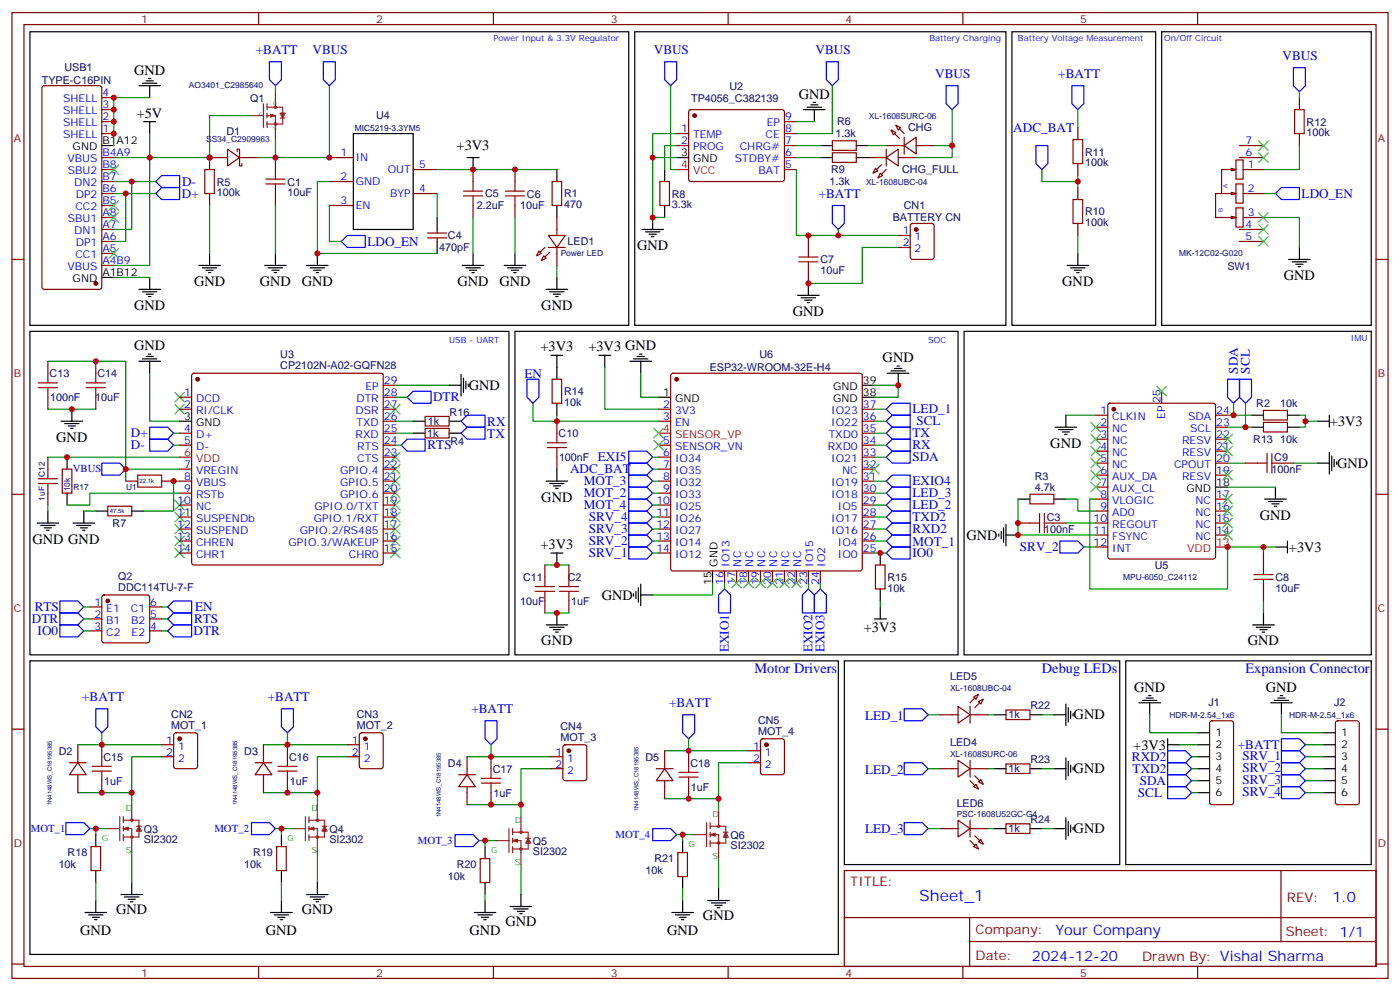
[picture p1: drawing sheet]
<svg xmlns="http://www.w3.org/2000/svg" width="412mm" height="292mm" viewBox="0 0 412 292" stroke-linecap="round" stroke-linejoin="round" font-family="sans-serif">
<defs><g id="words">
<text font-size="4.6" fill="#00f" x="270.8" y="265.3">Sheet_1</text>
<g font-size="4.2">
<text x="39.5" y="22">GND</text>
<text x="235.3" y="29">GND</text>
<text x="40.3" y="34.7">+5V</text>
<text x="134.5" y="44.3">+3V3</text>
<text x="187.7" y="73.6">GND</text>
<text x="378.2" y="82.4">GND</text>
<text x="57.1" y="84.2">GND</text>
<text x="76.6" y="84.2">GND</text>
<text x="88.9" y="84.2">GND</text>
<text x="134.8" y="84.2">GND</text>
<text x="147.1" y="84.2">GND</text>
<text x="312.9" y="84.2">GND</text>
<text x="39.5" y="91.2">GND</text>
<text x="159.5" y="91.2">GND</text>
<text x="233.5" y="93">GND</text>
<text x="39.5" y="103.1">GND</text>
<text x="159.2" y="103.5">+3V3</text>
<text x="173.3" y="103.5">+3V3 GND</text>
<text x="260" y="106.6">GND</text>
<text x="138.1" y="114.9">GND</text>
<text x="391.8" y="125.4">+3V3</text>
<text x="16.6" y="130">GND</text>
<text x="309.4" y="131.8">GND</text>
<text x="393.9" y="137.8">GND</text>
<text x="159.5" y="147.7">GND</text>
<text x="371.1" y="153">GND</text>
<text x="9.5" y="160">GND GND</text>
<text x="159.2" y="161.7">+3V3</text>
<text x="284.7" y="158.9">GND</text>
<text x="379.7" y="162.4">+3V3</text>
<text x="177.3" y="176.5">GND</text>
<text x="159.5" y="190">GND</text>
<text x="254.5" y="186.1">+3V3</text>
<text x="367.6" y="190">GND</text>
<text x="334.1" y="203.6">GND</text>
<text x="372.9" y="203.6">GND</text>
<text x="316.3" y="211.8">GND</text>
<text x="333.8" y="220.7">+3V3</text>
<text x="316.3" y="227.7">GND</text>
<text x="316.3" y="245.3">GND</text>
<text x="34.2" y="269">GND</text>
<text x="88.9" y="269">GND</text>
<text x="23.6" y="275.4">GND</text>
<text x="78.3" y="275.4">GND</text>
<text x="138.3" y="275.4">GND</text>
<text x="148.9" y="272.5">GND</text>
<text x="196.5" y="275.4">GND</text>
<text x="207.1" y="270.8">GND</text>
</g>
<g font-size="4.2" fill="#00f">
<text x="222.2" y="198.1">Motor Drivers</text>
<text x="306.9" y="198.1">Debug LEDs</text>
<text x="366.9" y="198.1">Expansion Connector</text>
<text x="392.5" y="265.6">1.0</text>
<text x="310.9" y="275.1">Your Company</text>
<text x="304" y="282.9">2024-12-20</text>
</g>
<g font-size="3.9" fill="#00f">
<text x="75.4" y="15.9">+BATT</text>
<text x="92.1" y="15.9">VBUS</text>
<text x="192.6" y="15.9">VBUS</text>
<text x="240.2" y="15.9">VBUS</text>
<text x="377.8" y="17.6">VBUS</text>
<text x="275.5" y="22.9">VBUS</text>
<text x="311.7" y="23">+BATT</text>
<text x="298.5" y="38.8">ADC_BAT</text>
<text x="53.6" y="58.3">D+</text>
<text x="53.6" y="54.7">D-</text>
<text x="241.2" y="58.3">+BATT</text>
<text x="383.4" y="58.2">LDO_EN</text>
<text x="108.3" y="72.3">LDO_EN</text>
<text x="154.5" y="111.2">EN</text>
<text x="364.6" y="110" transform="rotate(-90 364.6 110)">SDA</text>
<text x="368.2" y="110" transform="rotate(-90 368.2 110)">SCL</text>
<text x="127.6" y="118.2">DTR</text>
<text x="143.5" y="125.3">RX</text>
<text x="268.8" y="121.7">LED_1</text>
<text x="269.9" y="125.2">SCL</text>
<text x="38.6" y="128.7">D+</text>
<text x="143.6" y="128.8">TX</text>
<text x="268.8" y="128.8">TX</text>
<text x="38.6" y="132.3">D-</text>
<text x="125.9" y="132.3">RTS</text>
<text x="176.1" y="135.8">EXI5</text>
<text x="268.8" y="132.3">RX</text>
<text x="268.8" y="135.8">SDA</text>
<text x="167.9" y="139.4">ADC_BAT</text>
<text x="172" y="142.9">MOT_3</text>
<text x="268.8" y="142.9">EXIO4</text>
<text x="172" y="146.4">MOT_2</text>
<text x="172" y="149.9">MOT_4</text>
<text x="268.8" y="149.9">LED_2</text>
<text x="268.8" y="146.4">LED_3</text>
<text x="173.4" y="153.5">SRV_4</text>
<text x="268.8" y="153.5">TXD2</text>
<text x="173.4" y="157">SRV_3</text>
<text x="173.4" y="160.5">SRV_2</text>
<text x="268.8" y="160.6">MOT_1</text>
<text x="268.8" y="157">RXD2</text>
<text x="173.4" y="164">SRV_1</text>
<text x="268.8" y="164.1">IO0</text>
<text x="300.4" y="162.3">SRV_2</text>
<text x="10.3" y="180">RTS</text>
<text x="57.4" y="180">EN</text>
<text x="9.4" y="183.5">DTR</text>
<text x="57.1" y="183.4">RTS</text>
<text x="11.1" y="187">IO0</text>
<text x="57" y="187">DTR</text>
<text x="214.7" y="192" transform="rotate(-90 214.7 192)">EXIO1</text>
<text x="239.4" y="192" transform="rotate(-90 239.4 192)">EXIO2</text>
<text x="242.9" y="192" transform="rotate(-90 242.9 192)">EXIO3</text>
<text x="24.2" y="206.4">+BATT</text>
<text x="78.9" y="206.4">+BATT</text>
<text x="138.9" y="209.9">+BATT</text>
<text x="197.1" y="208.2">+BATT</text>
<text x="254.8" y="211.9">LED_1</text>
<text x="364.6" y="220.5">+BATT</text>
<text x="254.8" y="227.7">LED_2</text>
<text x="333.4" y="224.1">RXD2</text>
<text x="333.6" y="227.7">TXD2</text>
<text x="366" y="223.8">SRV_1</text>
<text x="366" y="227.4">SRV_2</text>
<text x="335.7" y="231.1">SDA</text>
<text x="366" y="230.9">SRV_3</text>
<text x="335.2" y="234.6">SCL</text>
<text x="366" y="234.4">SRV_4</text>
<text x="254.8" y="245.4">LED_3</text>
</g>
<g font-size="3.9" fill="#800">
<text x="250.5" y="260.9">TITLE:</text>
<text x="379.1" y="265.6">REV:</text>
<text x="287.4" y="275.1">Company:</text>
<text x="378.7" y="275.7">Sheet: 1/1</text>
<text x="287.4" y="282.8">Date:</text>
<text x="336.4" y="282.8">Drawn By: Vishal Sharma</text>
</g>
<g font-size="3.2" fill="#800">
<text x="41.6" y="6.7">1</text>
<text x="110.8" y="6.7">2</text>
<text x="179.9" y="6.7">3</text>
<text x="249.1" y="6.7">4</text>
<text x="318.2" y="6.7">5</text>
<text x="4.1" y="41.8">A</text>
<text x="405.9" y="41.8">A</text>
<text x="4.1" y="110.9">B</text>
<text x="405.9" y="110.9">B</text>
<text x="4.1" y="180.1">C</text>
<text x="405.9" y="180.1">C</text>
<text x="4.1" y="249.2">D</text>
<text x="405.9" y="249.2">D</text>
<text x="41.6" y="287.5">1</text>
<text x="110.8" y="287.5">2</text>
<text x="179.9" y="287.5">3</text>
<text x="249.1" y="287.5">4</text>
<text x="318.2" y="287.5">5</text>
</g>
<g font-size="3.2" fill="#000080">
<text x="19" y="21">USB1</text>
<text x="12.3" y="24.6">TYPE-C16PIN</text>
<text x="73.6" y="29.9">Q1</text>
<text x="203.6" y="29.9">TP4056_C382139</text>
<text x="214.9" y="26.4">U2</text>
<text x="110.8" y="35.1">U4</text>
<text x="66.7" y="39.6">D1</text>
<text x="246.1" y="40.5">1.3k</text>
<text x="246.6" y="36.9">R6</text>
<text x="267.5" y="38.7">CHG</text>
<text x="384.9" y="40.1">100k</text>
<text x="384.9" y="37">R12</text>
<text x="319.6" y="45.8">R11</text>
<text x="244.8" y="51">R9</text>
<text x="265.8" y="51.1">CHG_FULL</text>
<text x="319.6" y="49">100k</text>
<text x="63.9" y="57.8">100k</text>
<text x="63.9" y="54.6">R5</text>
<text x="84.7" y="57.8">10uF</text>
<text x="84.7" y="54.6">C1</text>
<text x="142.9" y="58.1">C5</text>
<text x="155.2" y="58.1">C6</text>
<text x="166.2" y="58.1">R1</text>
<text x="197.9" y="58.1">R8</text>
<text x="244.4" y="54.6">1.3k</text>
<text x="140.4" y="61.6">2.2uF</text>
<text x="153.2" y="61.6">10uF</text>
<text x="166.2" y="61.3">470</text>
<text x="197.9" y="61.3">3.3k</text>
<text x="263" y="65.2">BATTERY CN</text>
<text x="266.2" y="61.6">CN1</text>
<text x="319.6" y="63.4">R10</text>
<text x="131.9" y="70.5">C4</text>
<text x="319.6" y="66.6">100k</text>
<text x="129.4" y="74">470pF</text>
<text x="167.2" y="72.2">LED1</text>
<text x="241.7" y="77.5">C7</text>
<text x="241.7" y="80.7">10uF</text>
<text x="361.6" y="79.5">SW1</text>
<text x="82.6" y="105.5">U3</text>
<text x="223.7" y="105.5">U6</text>
<text x="14.6" y="111">C13</text>
<text x="28.7" y="111">C14</text>
<text x="82.6" y="108.7">CP2102N-A02-GQFN28</text>
<text x="209.1" y="109.3">ESP32-WROOM-32E-H4</text>
<text x="14.7" y="118.1">100nF</text>
<text x="28" y="118.1">10uF</text>
<text x="166.2" y="119.5">10k</text>
<text x="166.2" y="116.3">R14</text>
<text x="370.1" y="119.8">R2</text>
<text x="377.1" y="119.8">10k</text>
<text x="126" y="125">1k</text>
<text x="132.4" y="122.3">R16</text>
<text x="125.8" y="128.7">1k</text>
<text x="132.7" y="131.1">R4</text>
<text x="164.5" y="128.7">C10</text>
<text x="369.2" y="130.4">R13</text>
<text x="377.1" y="130.4">10k</text>
<text x="164.7" y="135.8">100nF</text>
<text x="375.4" y="135.7">C9</text>
<text x="304.8" y="141.2">R3</text>
<text x="374.6" y="139.3">100nF</text>
<text x="304.8" y="144.5">4.7k</text>
<text x="33.2" y="155.1">R7</text>
<text x="308.3" y="153.4">C3</text>
<text x="307.5" y="156.9">100nF</text>
<text x="340.1" y="167.6">U5</text>
<text x="34.8" y="173.9">DDC114TU-7-F</text>
<text x="34.8" y="170.7">Q2</text>
<text x="154.1" y="171">C11</text>
<text x="167.2" y="171">C2</text>
<text x="261.4" y="171">R15</text>
<text x="375.7" y="171">C8</text>
<text x="153.2" y="178.1">10uF</text>
<text x="168.3" y="178.1">1uF</text>
<text x="261.4" y="174.2">10k</text>
<text x="375.7" y="174.2">10uF</text>
<text x="279.9" y="200.2">LED5</text>
<text x="303.5" y="208.8">R22</text>
<text x="356" y="207.9">J1</text>
<text x="393" y="207.9">J2</text>
<text x="50.4" y="214.5">MOT_1</text>
<text x="50.4" y="211.3">CN2</text>
<text x="105.1" y="214.5">MOT_2</text>
<text x="105.1" y="211.3">CN3</text>
<text x="165.1" y="214.8">CN4</text>
<text x="223.3" y="213">CN5</text>
<text x="297.1" y="211.5">1k</text>
<text x="165.1" y="218">MOT_3</text>
<text x="223.3" y="216.2">MOT_4</text>
<text x="279.9" y="219.6">LED4</text>
<text x="17.3" y="222.1">D2</text>
<text x="30.5" y="223.9">C15</text>
<text x="72" y="222.1">D3</text>
<text x="85.2" y="223.9">C16</text>
<text x="131.9" y="225.7">D4</text>
<text x="145.1" y="227.4">C17</text>
<text x="190.1" y="223.9">D5</text>
<text x="203.4" y="225.7">C18</text>
<text x="297.1" y="227.3">1k</text>
<text x="303.5" y="224.6">R23</text>
<text x="30.7" y="231">1uF</text>
<text x="85.4" y="231">1uF</text>
<text x="203.5" y="232.7">1uF</text>
<text x="145.3" y="234.5">1uF</text>
<text x="281.8" y="237.5">LED6</text>
<text x="42.3" y="245.1">Q3</text>
<text x="97" y="245.1">Q4</text>
<text x="297.1" y="245">1k</text>
<text x="303.5" y="242.3">R24</text>
<text x="42.3" y="248.2">SI2302</text>
<text x="97" y="248.2">SI2302</text>
<text x="157" y="251.7">SI2302</text>
<text x="157" y="248.7">Q5</text>
<text x="215.2" y="249.9">SI2302</text>
<text x="215.2" y="246.9">Q6</text>
<text x="17.3" y="255.7">10k</text>
<text x="19.9" y="252.1">R18</text>
<text x="72" y="255.7">10k</text>
<text x="74.6" y="252.1">R19</text>
<text x="134.6" y="255.7">R20</text>
<text x="190.1" y="257.4">10k</text>
<text x="192.8" y="253.9">R21</text>
<text x="131.9" y="259.2">10k</text>
</g>
<g font-size="3.2" fill="#00f">
<text x="30.2" y="28.4">4</text>
<text x="18.6" y="33.7">SHELL</text>
<text x="18.6" y="30.2">SHELL</text>
<text x="30.2" y="35.5">2</text>
<text x="30.2" y="31.9">3</text>
<text x="231.2" y="35.5">9</text>
<text x="18.6" y="40.7">SHELL</text>
<text x="18.6" y="37.2">SHELL</text>
<text x="30.2" y="39">1</text>
<text x="200.7" y="39">1</text>
<text x="204.2" y="40.7">TEMP</text>
<text x="225.5" y="40.7">CE</text>
<text x="225.8" y="37.2">EP</text>
<text x="231.2" y="39">8</text>
<text x="19.8" y="47.8">VBUS</text>
<text x="30.2" y="46">B4A9</text>
<text x="100.3" y="46">1</text>
<text x="104.8" y="47.4">IN</text>
<text x="200.7" y="42.5">2</text>
<text x="204.2" y="44.3">PROG</text>
<text x="216.5" y="47.8">STDBY#</text>
<text x="217.9" y="44.3">CHRG#</text>
<text x="231.2" y="46">6</text>
<text x="231.2" y="42.5">7</text>
<text x="366.9" y="42.5">7</text>
<text x="366.9" y="46">6</text>
<text x="20" y="51.3">SBU2</text>
<text x="30.2" y="53.1">B7</text>
<text x="30.2" y="49.6">B8</text>
<text x="100.3" y="53.1">2</text>
<text x="114.2" y="51">OUT</text>
<text x="123.5" y="49.6">5</text>
<text x="223.5" y="51.3">BAT</text>
<text x="231.2" y="49.6">5</text>
<text x="367.6" y="49.6">1</text>
<text x="21.8" y="54.9">DN2</text>
<text x="22.3" y="58.4">DP2</text>
<text x="30.2" y="56.6">B6</text>
<text x="104.8" y="54.5">GND</text>
<text x="115" y="58">BYP</text>
<text x="123.5" y="56.6">4</text>
<text x="367.6" y="56.6">2</text>
<text x="20" y="65.4">SBU1</text>
<text x="22.2" y="61.9">CC2</text>
<text x="30.2" y="63.7">A8</text>
<text x="30.2" y="60.1">B5</text>
<text x="100.3" y="60.1">3</text>
<text x="104.8" y="61.6">EN</text>
<text x="367.6" y="63.7">3</text>
<text x="21.8" y="69">DN1</text>
<text x="30.2" y="70.7">A6</text>
<text x="30.2" y="67.2">A7</text>
<text x="265.9" y="69">1</text>
<text x="269.4" y="70.7">1</text>
<text x="366.9" y="70.7">5</text>
<text x="366.9" y="67.2">4</text>
<text x="22.2" y="76">CC1</text>
<text x="22.3" y="72.5">DP1</text>
<text x="30.2" y="77.8">A4B9</text>
<text x="30.2" y="74.3">A5</text>
<text x="265.9" y="72.5">2</text>
<text x="269.4" y="74.3">2</text>
<text x="19.8" y="79.6">VBUS</text>
<text x="113.1" y="113.1">29</text>
<text x="54.3" y="116.6">1</text>
<text x="57.7" y="118.4">DCD</text>
<text x="105" y="118.4">DTR</text>
<text x="107.7" y="114.8">EP</text>
<text x="113.1" y="116.6">28</text>
<text x="341.8" y="118.7" transform="rotate(-90 341.8 118.7)">25</text>
<text x="54.3" y="120.1">2</text>
<text x="57.7" y="121.9">RI/CLK</text>
<text x="104.8" y="121.9">DSR</text>
<text x="105" y="125.4">TXD</text>
<text x="113.1" y="123.6">26</text>
<text x="113.1" y="120.1">27</text>
<text x="195.4" y="123.6">3</text>
<text x="195.4" y="120.1">2</text>
<text x="198.9" y="125.4">EN</text>
<text x="198.9" y="121.9">3V3</text>
<text x="244.8" y="121.9">IO23</text>
<text x="244.8" y="125.4">IO22</text>
<text x="254.2" y="120.1">37</text>
<text x="254.2" y="123.6">36</text>
<text x="324.1" y="121.9">1</text>
<text x="324.1" y="125.4">2</text>
<text x="327.6" y="123.6">CLKIN</text>
<text x="343.3" y="123.3" transform="rotate(-90 343.3 123.3)">EP</text>
<text x="350" y="123.6">SDA</text>
<text x="358.2" y="125.4">23</text>
<text x="358.2" y="121.9">24</text>
<text x="54.3" y="127.2">4</text>
<text x="54.3" y="130.7">5</text>
<text x="57.7" y="128.9">D+</text>
<text x="104.8" y="128.9">RXD</text>
<text x="113.1" y="130.7">24</text>
<text x="113.1" y="127.2">25</text>
<text x="195.4" y="130.7">5</text>
<text x="244.1" y="128.9">TXD0</text>
<text x="254.2" y="127.2">35</text>
<text x="254.2" y="130.7">34</text>
<text x="324.1" y="128.9">3</text>
<text x="327.6" y="127.2">NC</text>
<text x="327.6" y="130.7">NC</text>
<text x="348.2" y="130.7">RESV</text>
<text x="350.6" y="127.2">SCL</text>
<text x="358.2" y="128.9">22</text>
<text x="54.3" y="137.8">7</text>
<text x="57.7" y="132.5">D-</text>
<text x="105.2" y="136">CTS</text>
<text x="105.3" y="132.5">RTS</text>
<text x="113.1" y="137.8">22</text>
<text x="113.1" y="134.2">23</text>
<text x="195.4" y="137.8">7</text>
<text x="195.4" y="134.2">6</text>
<text x="198.9" y="136">IO34</text>
<text x="198.9" y="132.5">SENSOR_VN</text>
<text x="243.9" y="132.5">RXD0</text>
<text x="244.8" y="136">IO21</text>
<text x="254.2" y="134.2">33</text>
<text x="254.2" y="137.8">32</text>
<text x="324.1" y="132.5">4</text>
<text x="324.1" y="136">5</text>
<text x="327.6" y="134.2">NC</text>
<text x="327.6" y="137.8">NC</text>
<text x="345.9" y="137.8">CPOUT</text>
<text x="348.2" y="134.2">RESV</text>
<text x="358.2" y="136">20</text>
<text x="358.2" y="132.5">21</text>
<text x="21.4" y="139">VBUS</text>
<text x="54.3" y="141.3">8</text>
<text x="57.7" y="139.5">VREGIN</text>
<text x="57.7" y="143.1">VBUS</text>
<text x="100.2" y="143.1">GPIO.5</text>
<text x="100.2" y="139.5">GPIO.4</text>
<text x="113.1" y="141.3">21</text>
<text x="195.4" y="141.3">8</text>
<text x="198.9" y="143.1">IO32</text>
<text x="198.9" y="139.5">IO35</text>
<text x="244.8" y="143.1">IO19</text>
<text x="248.1" y="139.5">NC</text>
<text x="254.2" y="141.3">31</text>
<text x="324.1" y="139.5">6</text>
<text x="324.1" y="143.1">7</text>
<text x="327.6" y="141.3">AUX_DA</text>
<text x="348.2" y="141.3">RESV</text>
<text x="358.2" y="139.5">19</text>
<text x="52.2" y="148.3">10</text>
<text x="54.3" y="144.8">9</text>
<text x="57.7" y="146.6">RSTb</text>
<text x="100.2" y="146.6">GPIO.6</text>
<text x="113.1" y="148.3">19</text>
<text x="113.1" y="144.8">20</text>
<text x="193.3" y="148.3">10</text>
<text x="195.4" y="144.8">9</text>
<text x="198.9" y="146.6">IO33</text>
<text x="244.8" y="146.6">IO18</text>
<text x="254.2" y="144.8">30</text>
<text x="254.2" y="148.3">29</text>
<text x="324.1" y="146.6">8</text>
<text x="327.6" y="144.8">AUX_CL</text>
<text x="327.6" y="148.3">VLOGIC</text>
<text x="352.2" y="148.3">NC</text>
<text x="358.2" y="146.6">17</text>
<text x="52.2" y="151.9">11</text>
<text x="52.2" y="155.4">12</text>
<text x="57.7" y="150.1">NC</text>
<text x="57.7" y="153.6">SUSPENDb</text>
<text x="92.4" y="153.6">GPIO.1/RXT</text>
<text x="92.7" y="150.1">GPIO.0/TXT</text>
<text x="113.1" y="155.4">17</text>
<text x="113.1" y="151.9">18</text>
<text x="193.3" y="155.4">12</text>
<text x="193.3" y="151.9">11</text>
<text x="198.9" y="153.6">IO26</text>
<text x="198.9" y="150.1">IO25</text>
<text x="244.8" y="153.6">IO17</text>
<text x="246.8" y="150.1">IO5</text>
<text x="254.2" y="151.9">28</text>
<text x="254.2" y="155.4">27</text>
<text x="322.1" y="153.6">10</text>
<text x="324.1" y="150.1">9</text>
<text x="327.6" y="151.9">AD0</text>
<text x="327.6" y="155.4">REGOUT</text>
<text x="352.2" y="155.4">NC</text>
<text x="352.2" y="151.9">NC</text>
<text x="358.2" y="153.6">15</text>
<text x="358.2" y="150.1">16</text>
<text x="52.2" y="158.9">13</text>
<text x="57.7" y="157.2">SUSPEND</text>
<text x="57.7" y="160.7">CHREN</text>
<text x="85" y="160.7">GPIO.3/WAKEUP</text>
<text x="88.3" y="157.2">GPIO.2/RS485</text>
<text x="113.1" y="158.9">16</text>
<text x="193.3" y="158.9">13</text>
<text x="198.9" y="160.7">IO14</text>
<text x="198.9" y="157.2">IO27</text>
<text x="244.8" y="157.2">IO16</text>
<text x="246.8" y="160.7">IO4</text>
<text x="254.2" y="158.9">26</text>
<text x="322.1" y="157.2">11</text>
<text x="322.1" y="160.7">12</text>
<text x="327.6" y="158.9">FSYNC</text>
<text x="352.2" y="158.9">NC</text>
<text x="358.2" y="157.2">14</text>
<text x="52.2" y="162.5">14</text>
<text x="57.7" y="164.2">CHR1</text>
<text x="102.8" y="164.2">CHR0</text>
<text x="113.1" y="162.5">15</text>
<text x="193.3" y="162.5">14</text>
<text x="198.9" y="164.2">IO12</text>
<text x="214.8" y="166.8" transform="rotate(-90 214.8 166.8)">IO13</text>
<text x="218.4" y="166.8" transform="rotate(-90 218.4 166.8)">NC</text>
<text x="221.9" y="166.8" transform="rotate(-90 221.9 166.8)">NC</text>
<text x="225.4" y="166.8" transform="rotate(-90 225.4 166.8)">NC</text>
<text x="229" y="166.8" transform="rotate(-90 229 166.8)">NC</text>
<text x="232.5" y="166.8" transform="rotate(-90 232.5 166.8)">NC</text>
<text x="236" y="166.8" transform="rotate(-90 236 166.8)">NC</text>
<text x="239.5" y="166.8" transform="rotate(-90 239.5 166.8)">IO15</text>
<text x="243.1" y="166.8" transform="rotate(-90 243.1 166.8)">IO2</text>
<text x="246.8" y="164.2">IO0</text>
<text x="254.2" y="162.5">25</text>
<text x="327.6" y="162.5">INT</text>
<text x="213.1" y="172.3" transform="rotate(-90 213.1 172.3)">16</text>
<text x="216.6" y="172.3" transform="rotate(-90 216.6 172.3)">17</text>
<text x="220.1" y="172.3" transform="rotate(-90 220.1 172.3)">18</text>
<text x="223.7" y="172.3" transform="rotate(-90 223.7 172.3)">19</text>
<text x="227.2" y="172.3" transform="rotate(-90 227.2 172.3)">20</text>
<text x="230.7" y="172.3" transform="rotate(-90 230.7 172.3)">21</text>
<text x="234.2" y="172.3" transform="rotate(-90 234.2 172.3)">22</text>
<text x="237.8" y="172.3" transform="rotate(-90 237.8 172.3)">23</text>
<text x="241.3" y="172.3" transform="rotate(-90 241.3 172.3)">24</text>
<text x="27.8" y="178.3">1</text>
<text x="44.3" y="178.3">6</text>
<text x="27.8" y="181.9">2</text>
<text x="27.8" y="185.4">3</text>
<text x="31.3" y="180.1">E1</text>
<text x="31.3" y="183.6">B1</text>
<text x="38.6" y="180.1">C1</text>
<text x="38.6" y="183.6">B2</text>
<text x="44.3" y="185.4">4</text>
<text x="44.3" y="181.9">5</text>
<text x="31.3" y="187.1">C2</text>
<text x="38.8" y="187.1">E2</text>
<text x="49" y="218.9">1</text>
<text x="52.5" y="220.7">1</text>
<text x="103.6" y="218.9">1</text>
<text x="107.1" y="220.7">1</text>
<text x="221.8" y="220.7">1</text>
<text x="49" y="222.4">2</text>
<text x="52.5" y="224.2">2</text>
<text x="103.6" y="222.4">2</text>
<text x="107.1" y="224.2">2</text>
<text x="163.6" y="222.4">1</text>
<text x="163.6" y="226">2</text>
<text x="167.1" y="224.2">1</text>
<text x="167.1" y="227.7">2</text>
<text x="221.8" y="224.2">2</text>
<text x="225.3" y="222.4">1</text>
<text x="225.3" y="226">2</text>
<text x="9.1" y="244.8">MOT_1</text>
<text x="63.2" y="244.9">MOT_2</text>
<text x="123.1" y="248.4">MOT_3</text>
<text x="181.3" y="246.7">MOT_4</text>
</g>
<g font-size="3.2">
<text x="21.4" y="44.3">GND</text>
<text x="30.2" y="42.5">B1A12</text>
<text x="200.7" y="46">3</text>
<text x="204.2" y="47.8">GND</text>
<text x="21.4" y="83.1">GND</text>
<text x="30.2" y="81.3">A1B12</text>
<text x="254.2" y="113.1">39</text>
<text x="195.4" y="116.6">1</text>
<text x="198.9" y="118.4">GND</text>
<text x="245.4" y="114.8">GND</text>
<text x="245.4" y="118.4">GND</text>
<text x="254.2" y="116.6">38</text>
<text x="54.3" y="123.6">3</text>
<text x="57.7" y="125.4">GND</text>
<text x="358.2" y="143.1">18</text>
<text x="349.5" y="144.8">GND</text>
<text x="211.3" y="166.8" transform="rotate(-90 211.3 166.8)">GND</text>
<text x="209.5" y="172.3" transform="rotate(-90 209.5 172.3)">15</text>
<text x="358.1" y="216.8">1</text>
<text x="358.1" y="220.3">2</text>
<text x="395.1" y="216.8">1</text>
<text x="395.1" y="220.3">2</text>
<text x="358.1" y="223.8">3</text>
<text x="358.1" y="227.4">4</text>
<text x="395.1" y="223.8">3</text>
<text x="395.1" y="227.4">4</text>
<text x="358.1" y="230.9">5</text>
<text x="395.1" y="230.9">5</text>
<text x="358.1" y="234.4">6</text>
<text x="395.1" y="234.4">6</text>
</g>
<g font-size="3.2" fill="#f00">
<text x="200.7" y="49.6">4</text>
<text x="204.2" y="51.3">VCC</text>
<text x="195.4" y="127.2">4</text>
<text x="198.9" y="128.9">SENSOR_VP</text>
<text x="54.3" y="134.2">6</text>
<text x="57.7" y="136">VDD</text>
<text x="358.2" y="160.7">13</text>
<text x="349.7" y="162.5">VDD</text>
</g>
<g font-size="2.5" fill="#00f">
<text x="145.3" y="12.2">Power Input &amp; 3.3V Regulator</text>
<text x="273.8" y="12.2">Battery Charging</text>
<text x="299.9" y="12.2">Battery Voltage Measurement</text>
<text x="342.9" y="12.2">On/Off Circuit</text>
<text x="132.3" y="101.1">USB - UART</text>
<text x="273.4" y="101.1">SOC</text>
<text x="397.9" y="100.4">IMU</text>
</g>
<g font-size="2.5" fill="#000080">
<text x="55.7" y="26.1">AO3401_C2985640</text>
<text x="256" y="34.9">XL-1608SURC-06</text>
<text x="60.7" y="41.9">SS34_C2909963</text>
<text x="104.5" y="38.5">MIC5219-3.3YM5</text>
<text x="255.1" y="54.3">XL-1608UBC-04</text>
<text x="165.2" y="75.5">Power LED</text>
<text x="347.4" y="75.4">MK-12C02-G020</text>
<text x="13.2" y="140.5" transform="rotate(-90 13.2 140.5)">C12</text>
<text x="13.2" y="147.4" transform="rotate(-90 13.2 147.4)">1uF</text>
<text x="20.7" y="144.7" transform="rotate(-90 20.7 144.7)">10k</text>
<text x="21.6" y="144.3">R17</text>
<text x="37.2" y="144.3">U1</text>
<text x="330.9" y="170.8">MPU-6050_C24112</text>
<text x="279.9" y="203.4">XL-1608UBC-04</text>
<text x="344.5" y="211.3">HDR-M-2.54_1x6</text>
<text x="379.8" y="211.3">HDR-M-2.54_1x6</text>
<text x="279.9" y="222.8">XL-1608SURC-06</text>
<text x="281.8" y="240.4">PSC-1608U52GC-G4</text>
</g>
<g font-size="2.5" fill="#238d23">
<text x="37" y="238.7">D</text>
<text x="91.7" y="238.7">D</text>
<text x="151.7" y="242.2">D</text>
<text x="209.9" y="240.4">D</text>
<text x="30" y="247.5">G</text>
<text x="37" y="251">S</text>
<text x="84.7" y="247.5">G</text>
<text x="91.7" y="251">S</text>
<text x="144.6" y="251">G</text>
<text x="202.8" y="249.2">G</text>
<text x="151.7" y="254.5">S</text>
<text x="209.9" y="252.8">S</text>
</g>
<g font-size="1.8" fill="#00f">
<text x="361.6" y="55.4" transform="rotate(-90 361.6 55.4)">A</text>
<text x="360.2" y="62.4" transform="rotate(-90 360.2 62.4)">B</text>
</g>
<g font-size="1.8" fill="#000080">
<text x="41.1" y="142.3">22.1k</text>
<text x="32.3" y="151.1">47.5k</text>
<text x="15.2" y="237.1" transform="rotate(-90 15.2 237.1)">1N4148WS_C18195385</text>
<text x="69.9" y="237.1" transform="rotate(-90 69.9 237.1)">1N4148WS_C18195385</text>
<text x="188.1" y="238.9" transform="rotate(-90 188.1 238.9)">1N4148WS_C18195385</text>
<text x="129.9" y="240.6" transform="rotate(-90 129.9 240.6)">1N4148WS_C18195385</text>
</g>
<g font-size="1.4" fill="#238d23">
<text x="76.2" y="34">G</text>
<text x="80.4" y="30.9">D</text>
<text x="80.4" y="38.3">S</text>
</g>
</g></defs>
<g fill="none" stroke="#870000" stroke-width=".35">
<path d="M3.5 3.7h405.4v284.3h-405.4zM7.1 7.2h398.2v277.3h-398.2zM76.2 3.7v3.5M145.3 3.7v3.5M214.5 3.7v3.5M283.6 3.7v3.5M352.8 3.7v3.5M12.6 25.4l.5-.2h16.2l.6 .5 .1 58.8-.5 .6-16.4 .1-.7-.5-.1-58.8zM30 39.3h3.5M30 35.8h3.5M30 32.3h3.5M30 28.8h3.5"/>
<path d="M199.3 39.3h3.5M203.1 32.5l.5-.2h26.8l.5 .2 .2 .5-.1 20-.6 .4h-27.1l-.5-.7v-19.7zM231.1 39.3h3.5M231.1 35.8h3.5M262.5 38.3l1.4 .7-.7 .7zM263.9 36.9l1.4 .7-.7 .7zM317.5 37.6v3.5M382.8 28.8v3.5M382.8 39.3v3.6M30 57h3.5M30 53.4h3.5M30 49.9h3.5"/>
<path d="M30 46.4h3.5M61.7 57v3.5M67 43.9l3.6 2.5-3.6 2.5zM67 46.4h-5.3v3.5M69.8 44.6v-.7h.8v5h.7v-.7M70.6 46.4h5.2M81.1 46.4v3.5M81.1 57v3.5M97 53.4h7.1M97 46.4h7.1M121.7 57h7.1M121.7 49.9h7.1"/>
<path d="M139.3 49.9v3.5M151.7 49.9v3.5M162.6 53.4h2.9v7.1h-2.9zM194.4 53.4h2.8v7.1h-2.8zM199.3 42.9h3.5M231.1 49.9h3.5M231.1 46.4h3.5M231.1 42.9h3.5M245.2 41.5h7v2.8h-7zM245.2 45h7v2.8h-7zM255.8 46.4h5.3M257.9 49.6l.7 .7-1.4 .7z"/>
<path d="M259.3 51l.7 .7-1.4 .7zM261.1 46.4l3.5-2.5v5zM261.1 42.9h5.2M261.1 43.9v5M264.6 46.4h5.3M266.3 42.9l3.6-2.5v4.9zM266.3 40.4v4.9M269.9 42.9h5.3M317.5 48.2v3.5M317.5 55.2v3.5M362.7 50.3l1.4-.4h-4.3v7.1M362.7 57.3l1.4-.3h-6v7h6"/>
<path d="M362.7 49.6l1.4 .3M362.7 56.6l1.4 .4M364.1 47.1h2.1v5.6h-2.1zM364.1 54.2h2.1v5.6h-2.1zM365.1 46.4h7.1M365.1 42.9h7.1M366.2 57h6M366.2 49.9h6M3.5 76.4h3.6M30 78.1h3.5M30 74.6h3.5M30 71.1h3.5"/>
<path d="M30 67.6h3.5M30 64h3.5M30 60.5h3.5M97 60.5h7.1M125.9 68.6h5.7M125.9 70h5.7M128.8 67.6v1M128.8 70v1.1M139.3 60.5v3.5M151.7 60.5v3.5M158.7 73.9l.8 .7-1.5 .7zM160.2 75.3l.7 .7-1.4 .7z"/>
<path d="M161.6 69.3h4.9l-2.5 3.5zM161.6 72.8h4.9M164 64v5.3M164 72.8v5.3M238.1 69.3v3.5M238.1 79.9v3.5M264.6 72.8h3.5M264.6 69.3h3.5M268.3 66l.5-.2h5.7l.6 .4 .1 9.5-.5 .6-5.9 .1-.6-.5-.1-9.4zM317.5 65.8v3.5M362.7 63.7l1.4 .3M364.1 61.2h2.1v5.7h-2.1z"/>
<path d="M364.1 64l-1.4 .4M365.1 71.1h7.1M365.1 67.6h7.1M366.2 64h6M405.3 76.4h3.6M14.1 106.4v3.5M14.1 116.9v3.6M28.2 106.4v3.5M28.2 116.9v3.6M52.9 116.9h3.5M56.7 110.1l.4-.2h55.1l.5 .2 .2 .5v55l-.2 .5-.5 .2h-55.1l-.4-.2-.3-.5v-55zM112.9 116.9h3.5"/>
<path d="M112.9 113.4h3.5M162.6 111.7h2.9v7h-2.9zM197.8 110.1l.5-.2h55l.5 .2 .2 .5v56.8l-.2 .5-.5 .2h-55l-.5-.2-.2-.5v-56.8zM326.6 118.9l.4-.2h30.4l.5 .2 .2 .5v44.5l-.3 .5-.4 .2h-30.4l-.5-.3-.2-.4v-44.5zM342.2 115.2v3.5M14.1 134.6v3.5M18.3 138.1h2.9v7.1h-2.9zM52.9 120.5h3.5M52.9 127.5h3.5M52.9 131.1h3.5M52.9 138.1h3.5M112.9 120.5h3.5"/>
<path d="M112.9 124h3.5M112.9 127.5h3.5M112.9 131.1h3.5M112.9 134.6h3.5M112.9 138.1h3.5M125.2 126.1h7.1v2.8h-7.1zM125.2 122.6h7.1v2.8h-7.1zM164 124v3.5M164 134.6v3.5M194 120.5h3.6M194 124h3.6M194 131.1h3.6"/>
<path d="M194 134.6h3.6M194 138.1h3.6M254 120.5h3.5M254 124h3.5M254 127.5h3.5M254 131.1h3.5M254 134.6h3.5M254 138.1h3.5M322.8 122.2h3.5M322.8 125.8h3.5M322.8 129.3h3.5M322.8 132.8h3.5"/>
<path d="M322.8 136.3h3.5M322.8 139.9h3.5M358.1 122.2h3.5M358.1 125.8h3.5M358.1 129.3h3.5M358.1 132.8h3.5M358.1 136.3h3.5M358.1 139.9h3.5M366.9 136.3h3.5M372.2 120.8h7v2.8h-7zM372.2 124.4h7v2.8h-7zM377.5 136.3h3.5"/>
<path d="M3.5 145.5h3.6M14.1 145.2v3.5M31.7 149h7.1v2.9h-7.1zM37 141.6h3.6M47.6 141.6h3.6M52.9 141.6h3.5M52.9 145.2h3.5M52.9 148.7h3.5M52.9 152.2h3.5M52.9 155.8h3.5M52.9 159.3h3.5M112.9 141.6h3.5"/>
<path d="M112.9 145.2h3.5M112.9 148.7h3.5M112.9 152.2h3.5M112.9 155.8h3.5M112.9 159.3h3.5M194 141.6h3.6M194 145.2h3.6M194 148.7h3.6M194 152.2h3.6M194 155.8h3.6M194 159.3h3.6M254 141.6h3.5"/>
<path d="M254 145.2h3.5M254 148.7h3.5M254 152.2h3.5M254 155.8h3.5M254 159.3h3.5M299.9 154h3.5M303.4 145.5h7v2.8h-7zM310.4 154h3.6M322.8 154h3.5M322.8 143.4h3.5M322.8 146.9h3.5M322.8 150.5h3.5"/>
<path d="M322.8 157.5h3.5M358.1 154h3.5M358.1 146.9h3.5M358.1 150.5h3.5M358.1 157.5h3.5M405.3 145.5h3.6M26.5 178.7h3.5M30.2 175.4l.5-.2h12.7l.5 .2 .2 .5v12.7l-.2 .5-.5 .2h-12.7l-.5-.3-.2-.4v-12.7zM44.1 178.7h3.5M52.9 162.8h3.5M112.9 162.8h3.5M160.5 166.3v3.6"/>
<path d="M160.5 176.9v3.5M167.6 166.3v3.6M167.6 176.9v3.5M194 162.8h3.6M213.4 168.1v3.5M217 168.1v3.5M220.5 168.1v3.5M224 168.1v3.5M227.5 168.1v3.5M231.1 168.1v3.5M234.6 168.1v3.5M238.1 168.1v3.5"/>
<path d="M241.7 168.1v3.5M254 162.8h3.5M257.9 166.3h2.8v7.1h-2.8zM322.8 161h3.5M372.2 162.8v3.5M372.2 173.4v3.5M26.5 182.2h3.5M26.5 185.7h3.5M44.1 182.2h3.5M44.1 185.7h3.5M3.5 214.7h3.6M22.9 219.3v5.2"/>
<path d="M30 219.3v3.5M47.6 219.3h3.6M51.4 215.9l.5-.2h5.6l.7 .5v9.4l-.5 .7h-5.8l-.7-.5v-9.4zM77.6 219.3v5.2M84.7 219.3v3.5M102.3 219.3h3.5M106.1 215.9l.4-.2h5.7l.6 .5 .1 9.4-.5 .7h-5.9l-.6-.5-.1-9.4zM166 219.5l.5-.2h5.7l.6 .4 .1 9.4-.5 .7h-5.9l-.6-.4-.1-9.4zM224.2 217.7l.5-.2h5.7l.6 .4 .1 9.5-.5 .6-5.9 .1-.6-.5-.1-9.4zM276.9 210.4h5.3M282.2 208l3.6 2.4-3.6 2.5zM285.8 208v4.9"/>
<path d="M285.8 210.4h5.2M286.8 205.1l1.4-.7-.7 1.4zM288.2 206.6l1.4-.8-.7 1.5zM296.3 209h7.1v2.8h-7.1zM356.5 212.4l.5-.2h5.7l.6 .4 .1 23.6-.5 .6-5.9 .1-.6-.5-.1-23.5zM393.6 212.4l.5-.2h5.6l.6 .4 .1 23.6-.5 .6-5.8 .1-.7-.5-.1-23.5zM405.3 214.7h3.6M20.5 224.5h4.9M22.9 224.5l2.5 3.6h-4.9zM22.9 228.1v5.3M30 229.8v3.6M47.6 222.8h3.6"/>
<path d="M75.1 224.5h5M77.6 224.5l2.5 3.6h-5zM77.6 228.1v5.3M84.7 229.8v3.6M102.3 222.8h3.5M135.1 228.1h5M137.6 228.1l2.5 3.5h-5zM137.6 222.8v5.3M137.6 231.6v5.3M144.6 222.8v3.5M144.6 233.4v3.5M162.3 226.3h3.5"/>
<path d="M162.3 222.8h3.5M193.3 226.3h5M195.8 226.3l2.5 3.5h-5zM195.8 221v5.3M195.8 229.8v5.3M202.8 221v3.5M202.8 231.6v3.5M220.5 221h3.5M220.5 224.5h3.5M276.9 226.3h5.3M282.2 223.8l3.6 2.5-3.6 2.5zM285.8 223.8v5"/>
<path d="M285.8 226.3h5.2M286.8 231.6l.7-.7 .7 1.4zM288.2 230.2l.7-.7 .7 1.4zM296.3 224.9h7.1v2.8h-7.1zM26.8 249.2h2.8v7.1h-2.8zM81.5 249.2h2.8v7.1h-2.8zM141.5 252.8h2.8v7h-2.8zM199.7 251h2.8v7.1h-2.8zM248.7 256.3h156.6v28.2h-156.6zM276.9 243.9h5.3M282.2 241.5l3.6 2.4-3.6 2.5zM285.8 243.9h5.2"/>
<path d="M285.8 241.5v4.9M286.8 249.2l.7-.7 .7 1.4zM288.2 247.8l.7-.7 .7 1.4zM296.3 242.5h7.1v2.9h-7.1zM377.3 256.3v20.9M248.7 270.1h156.5M285.6 277.2h119.6M285.6 270.1v14.2M3.5 283.8h3.6M76.2 284.5v3.5M145.3 284.5v3.5M214.5 284.5v3.5"/>
<path d="M283.6 284.5v3.5M352.8 284.5v3.5M405.3 283.8h3.6"/>
</g>
<g fill="#870000" stroke="#870000" stroke-width=".35">
<path d="M161.9 74.3l-1.4 1.4z"/>
<path d="M159.1 74.3l1.4-1.5z"/>
<path d="M287.2 246.1l1.4 1.4z"/>
<path d="M285.8 247.5l1.4 1.4z"/>
<path d="M263.5 39.3l1.4 1.4z"/>
<path d="M264.9 37.9l1.4 1.4z"/>
<path d="M258.2 49.9l1.4-1.4z"/>
<path d="M261.1 49.9l-1.5 1.4z"/>
<path d="M287.2 228.4l1.4 1.4z"/>
<path d="M285.8 229.8l1.4 1.4z"/>
<path d="M288.6 206.9l-1.4 1.4z"/>
<path d="M285.8 206.9l1.4-1.4z"/>
<circle cx="28.2" cy="83.4" r=".53"/>
<circle cx="204.6" cy="34" r=".53"/>
<circle cx="269.9" cy="67.6" r=".53"/>
<circle cx="328.1" cy="120.5" r=".53"/>
<circle cx="199.3" cy="111.7" r=".53"/>
<circle cx="31.7" cy="176.9" r=".53"/>
<circle cx="58.2" cy="111.7" r=".53"/>
<circle cx="52.9" cy="217.5" r=".53"/>
<circle cx="107.6" cy="217.5" r=".53"/>
<circle cx="167.6" cy="221" r=".53"/>
<circle cx="225.8" cy="219.3" r=".53"/>
</g>
<g fill="none" stroke="#000" stroke-width=".35">
<path d="M8.8 9.3h176.4v86.5h-176.4zM187 9.3h109.3v86.5h-109.3zM298.1 9.3h42.3v86.5h-42.3zM342.2 9.3h61.7v86.5h-61.7zM40.9 25.2h6.4M42 24.5h4.2M42.3 35.8h3.6M43 23.8h2.2M43.7 23.1h.7M44.1 25.2v3.6M44.1 35.8v3.5M104.1 39.3h17.6v28.3h-17.6z"/>
<path d="M236.7 32.3h6.4M237.8 31.6h4.2M238.8 30.9h2.1M239.5 30.2h.7M239.9 32.3v3.5M30 42.9h3.5M137.6 46.4h3.5M139.3 46.4v3.5M164 49.9v3.5M195.8 49.9v3.5M199.3 46.4h3.5M241.7 42.9h3.5"/>
<path d="M241.7 46.4h3.5M252.2 42.9h3.6M252.2 46.4h3.6M58.6 78.1h6.3M59.6 78.8h4.3M60.7 79.6h2.1M61.7 74.6v3.5M78 78.1h6.3M79 78.8h4.3M80.1 79.6h2.1M81.1 74.6v3.5M90.3 78.1h6.4"/>
<path d="M91.4 78.8h4.2M92.4 79.6h2.1M93.5 74.6v3.5M128.8 64v3.6M128.8 71.1v3.5M136.2 78.1h6.3M137.2 78.8h4.3M138.3 79.6h2.1M139.3 74.6v3.5M148.5 78.1h6.4M149.6 78.8h4.2M150.6 79.6h2.2"/>
<path d="M151.7 74.6v3.5M164 60.5v3.5M189.1 67.6h6.3M190.1 68.3h4.3M191.2 69h2.1M191.9 69.7h.7M192.3 64v3.6M195.8 60.5v3.5M314.3 78.1h6.4M315.4 78.8h4.2M316.4 79.6h2.2M317.5 74.6v3.5"/>
<path d="M379.6 76.4h6.3M380.6 77.1h4.3M381.7 77.8h2.1M382.4 78.5h.7M382.8 72.8v3.6M8.8 97.5h141.1v95.3h-141.1zM30 81.7h3.5M40.9 85.2h6.4M42 85.9h4.2M43 86.6h2.2M43.7 87.3h.7M44.1 81.7v3.5"/>
<path d="M61.4 80.3h.7M80.8 80.3h.7M93.1 80.3h.7M139 80.3h.7M151.3 80.3h.7M151.7 97.5h130.5v95.3h-130.5zM160.9 85.2h6.3M161.9 85.9h4.3M163 86.6h2.1M163.7 87.3h.7M164 81.7v3.5M234.9 87h6.4"/>
<path d="M236 87.7h4.2M237.1 88.4h2.1M237.8 89.1h.7M238.1 83.4v3.6M284 97.5h119.9v95.3h-119.9zM317.1 80.3h.8M40.9 106.4h6.4M42 105.7h4.2M43 105h2.2M43.7 104.2h.7M44.1 106.4v3.5M132.3 113.4h3.5"/>
<path d="M135.8 110.2v6.4M136.5 111.3v4.2M137.2 112.4v2.1M137.9 113.1v.7M162.3 104.6h3.5M164 104.6v7.1M164 118.7v3.5M176.4 104.6h3.5M178.2 104.6v3.5M185.6 106.4h6.3M186.6 105.7h4.3M187.7 105h2.1"/>
<path d="M188.4 104.2h.7M188.7 106.4v3.5M194 116.9h3.6M254 113.4h3.5M254 116.9h3.5M261.4 109.9h6.4M262.5 109.2h4.2M263.5 108.5h2.1M264.2 107.8h.7M264.6 109.9v3.5M18 124h6.3M19 124.7h4.3"/>
<path d="M19.8 134.6v3.5M20.1 125.4h2.1M20.8 126.1h.7M21.2 120.5v3.5M52.9 124h3.5M121.7 127.5h3.5M121.7 124h3.5M132.3 127.5h3.5M132.3 124h3.5M164 138.1v3.5M310.8 125.8h6.3M311.9 126.5h4.2"/>
<path d="M312.9 127.2h2.1M313.6 127.9h.7M314 122.2v3.6M368.7 122.2h3.5M368.7 125.8h3.5M379.2 122.2h3.6M379.2 125.8h3.6M388.1 124h3.5M388.1 136.3h3.5M391.6 122.2v3.6M391.6 133.2v6.3M392.3 134.2v4.3"/>
<path d="M393 135.3v2.1M393.7 136v.7M10.9 154h6.4M12 154.7h4.2M13.1 155.4h2.1M13.8 156.1h.7M14.1 150.5v3.5M19.8 145.2v3.5M21.5 154h6.4M22.6 154.7h4.2M23.6 155.4h2.2M24.3 156.1h.7"/>
<path d="M24.7 150.5v3.5M28.2 150.5h3.5M38.8 150.5h3.5M160.9 141.6h6.3M161.9 142.3h4.3M163 143.1h2.1M163.7 143.8h.7M294.2 157.2v.7M294.9 156.5v2.1M295.6 155.4v4.2M296.3 157.5h3.6M296.3 154.3v6.4"/>
<path d="M299.9 146.9h3.5M310.4 146.9h3.6M358.1 143.4h3.5M372.5 146.9h6.4M373.6 147.6h4.2M374.6 148.3h2.2M375.4 149h.7M375.7 143.4v3.5M379.2 159.3v3.5M162.3 162.8h3.5M164 162.8v3.5M186.6 174.8v.7"/>
<path d="M187.3 174.1v2.1M188 173v4.3M188.7 172v6.3M188.7 175.2h3.6M209.9 168.1v3.5M259.3 162.8v3.5M259.3 173.4v3.5M259.3 178.7v3.5M375.7 161h3.5M8.8 194.6h238.1v86.4h-238.1zM160.9 184h6.3M161.9 184.7h4.3"/>
<path d="M163 185.4h2.1M163.7 186.1h.7M164 180.4v3.6M248.7 194.6h81.1v59.9h-81.1zM257.5 182.2h3.6M331.6 194.6h72.3v59.9h-72.3zM369 184h6.4M370.1 184.7h4.2M371.1 185.4h2.1M371.8 186.1h.7M372.2 180.4v3.6M292.8 210.4h3.5"/>
<path d="M303.4 210.4h3.5M310.4 210.4h3.6M314 207.3v6.3M314.7 208.3v4.2M315.4 209.4v2.1M316.1 210.1v.7M335.5 206.9h6.3M336.5 206.2h4.3M337.6 205.5h2.1M338.3 204.8h.7M338.7 206.9v3.5M344 219.3h3.5"/>
<path d="M344 217.5v3.5M352.8 215.7h3.5M352.8 219.3h3.5M374.3 206.9h6.3M375.4 206.2h4.2M376.4 205.5h2.1M377.1 204.8h.7M377.5 206.9v3.5M389.8 215.7h3.5M389.8 219.3h3.5M292.8 226.3h3.5M303.4 226.3h3.5"/>
<path d="M310.4 226.3h3.6M314 223.1v6.4M314.7 224.2v4.2M315.4 225.2v2.2M316.1 226v.7M352.8 226.3h3.5M352.8 222.8h3.5M352.8 229.8h3.5M352.8 233.4h3.5M389.8 226.3h3.5M389.8 222.8h3.5M389.8 229.8h3.5"/>
<path d="M389.8 233.4h3.5M28.2 245.7v3.5M28.2 256.3v3.5M38.8 259.8v3.5M82.9 245.7v3.5M82.9 256.3v3.5M93.5 259.8v3.5M142.9 249.2v3.6M142.9 259.8v3.5M201.1 247.5v3.5M201.1 258.1v3.5M292.8 243.9h3.5"/>
<path d="M303.4 243.9h3.5M310.4 243.9h3.6M314 240.8v6.3M314.7 241.8v4.3M315.4 242.9v2.1M316.1 243.6v.7M25 268.6h6.4M26.1 269.3h4.2M27.2 270.1h2.1M27.9 270.8h.7M28.2 265.1v3.5M35.6 263.3h6.4"/>
<path d="M36.7 264.1h4.2M37.7 264.8h2.2M38.5 265.5h.7M79.7 268.6h6.4M80.8 269.3h4.2M81.8 270.1h2.2M82.5 270.8h.8M82.9 265.1v3.5M90.3 263.3h6.4M91.4 264.1h4.2M92.4 264.8h2.1M93.1 265.5h.7"/>
<path d="M139.7 268.6h6.3M140.8 269.3h4.2M141.8 270.1h2.1M142.5 270.8h.7M142.9 265.1v3.5M150.3 266.9h6.3M151.3 267.6h4.3M152.4 268.3h2.1M153.1 269h.7M153.5 263.3v3.6M197.9 268.6h6.4M199 269.3h4.2"/>
<path d="M200 270.1h2.1M200.7 270.8h.7M201.1 265.1v3.5M208.5 265.1h6.3M209.5 265.8h4.3M210.6 266.5h2.1M211.3 267.2h.7M211.7 261.6v3.5"/>
</g>
<g fill="none" stroke="#008700" stroke-width=".35">
<path d="M44.1 28.8h-10.6v14.1M74.1 34h-12.4v12.4h-17.6v-7.1M81.1 25.2v1.8M97 25.2v21.2h-15.9M197.6 25.2v24.7h1.7M199.3 39.3h-7v24.7h3.5M234.6 35.8h5.3M245.2 25.2v14.1h-10.6M280.5 32.3v10.6h-5.3M317.5 32.3v5.3M382.8 27v1.8M33.5 46.4h10.6v31.7h-10.6"/>
<path d="M33.5 57h3.5v14.1h-3.5M33.5 53.4h5.3v14.2h-5.3M37 57h8.9M38.8 53.4h7.1M81.1 41.1v5.3h-5.3M97 53.4h-3.5v21.2h35.3M128.8 57v7M128.8 49.9h35.2M192.3 46.4h7M199.3 42.9h-3.5v7M234.6 49.9v19.4h30M234.6 46.4h7.1"/>
<path d="M234.6 42.9h7.1M255.8 42.9h5.3M280.5 42.9v3.5h-10.6M306.9 49.9v3.5h10.6M317.5 51.7v3.5M372.2 57h3.5M382.8 42.9v7h-10.6M61.7 60.5v14.1M81.1 60.5v14.1M97 60.5v10.6h3.5M139.3 64v10.6M151.7 64v10.6"/>
<path d="M164 78.1v3.6M246.9 67.6v1.7M264.6 72.8h-10.6v10.6h-15.9M317.5 69.3v5.3M372.2 64h10.6v8.8M33.5 81.7h10.6M14.1 106.4h22.9v31.7M44.1 109.9v14.1h8.8M116.4 113.4h15.9M116.4 116.9h3.5M157 118.7v5.3h7M178.2 108.1v12.4h15.8"/>
<path d="M188.7 109.9v7h5.3M257.5 113.4h7.1v3.5h-7.1M363.4 118.7v3.5M366.9 118.7v7.1M14.1 134.6h38.8M14.1 120.5h14.1M51.2 131.1h1.7M51.2 127.5h1.7M52.9 138.1h-15.9v3.5M116.4 131.1h1.8M116.4 127.5h5.3M116.4 124h5.3"/>
<path d="M164 122.2v1.8h30M192.3 134.6h1.7M192.3 138.1h1.7M257.5 134.6h3.6M257.5 131.1h3.6M257.5 127.5h3.6M257.5 124h3.6M257.5 120.5h3.6M314 122.2h8.8M361.6 122.2h7.1M361.6 125.8h7.1M361.6 136.3h5.3"/>
<path d="M381 136.3h7.1M382.8 122.2h1.7v1.8h3.6M384.5 124v1.8h-1.7M14.1 148.7v1.8M24.7 150.5h3.5M52.9 141.6h-1.7v8.9h-8.9M52.9 145.2h-26.4v3.5h-6.7M192.3 141.6h1.7M192.3 145.2h1.7M192.3 148.7h1.7M192.3 152.2h1.7M192.3 155.8h1.7"/>
<path d="M192.3 159.3h1.7M257.5 141.6h3.6M257.5 145.2h3.6M257.5 148.7h3.6M257.5 152.2h3.6M257.5 155.8h3.6M257.5 159.3h3.6M299.9 146.9v10.6h22.9M314 146.9h3.5v3.6h5.3M314 154h8.8M322.8 146.9h-1.8v26.5h40.6v-12.4h10.6v1.8M361.6 143.4h14.1"/>
<path d="M24.7 178.7h1.8M47.6 178.7h1.8M160.5 166.3h7.1M192.3 162.8h1.7M209.9 171.6v3.6h-17.6M213.4 171.6v1.8M238.1 171.6v1.8M241.7 171.6v1.8M257.5 162.8h3.6M259.3 176.9v1.8M319.3 161h3.5M372.2 161h3.5"/>
<path d="M372.2 176.9v3.5M24.7 182.2h1.8M24.7 185.7h1.8M47.6 182.2h1.8M47.6 185.7h1.8M160.5 180.4h7.1M22.9 219.3h24.7M30 215.7v3.6M77.6 219.3h24.7M84.7 215.7v3.6M144.6 219.3v3.5M202.8 217.5v3.5"/>
<path d="M273.4 210.4h3.5M291 210.4h1.8M306.9 210.4h3.5M338.7 210.4v5.3h14.1M347.5 219.3h5.3M377.5 210.4v5.3h12.3M384.5 219.3h5.3M22.9 233.4h15.9M47.6 222.8h-8.8v14.1M77.6 233.4h15.9M102.3 222.8h-8.8v14.1M137.6 222.8h24.7"/>
<path d="M137.6 236.9h15.9M162.3 226.3h-8.8v14.1M195.8 221h24.7M195.8 235.1h15.9M220.5 224.5h-8.8v14.2M273.4 226.3h3.5M291 226.3h1.8M306.9 226.3h3.5M351 233.4h1.8M351 222.8h1.8M351 226.3h1.8M351 229.8h1.8"/>
<path d="M384.5 233.4h5.3M384.5 222.8h5.3M384.5 226.3h5.3M384.5 229.8h5.3M26.5 243.9h5.2M28.2 243.9v1.8M28.2 259.8v5.3M38.8 251v8.8M81.1 243.9h5.3M82.9 243.9v1.8M82.9 259.8v5.3M93.5 251v8.8"/>
<path d="M141.1 247.5h5.3M142.9 247.5v1.7M153.5 254.5v8.8M199.3 245.7h5.3M201.1 245.7v1.8M211.7 252.8v8.8M273.4 243.9h3.5M291 243.9h1.8M306.9 243.9h3.5M142.9 263.3v1.8M201.1 261.6v3.5"/>
</g>
<g fill="none" stroke="#00f" stroke-width=".35">
<path d="M79.4 18.2h3.5v5.3l-1.8 1.7-1.7-1.7zM95.2 18.2h3.6v5.3l-1.8 1.7-1.8-1.7zM195.8 18.2h3.5v5.3l-1.7 1.7-1.8-1.7zM243.4 18.2h3.5v5.3l-1.7 1.7-1.8-1.7zM381 19.9h3.5v5.3l-1.7 1.8-1.8-1.8zM278.7 25.2h3.5v5.3l-1.7 1.8-1.8-1.8zM315.7 25.2h3.6v5.3l-1.8 1.8-1.8-1.8zM45.9 53.4l1.7-1.7h5.3v3.5h-5.3zM45.9 57l1.7-1.8h5.3v3.5h-5.3zM305.2 42.9h3.5v5.3l-1.8 1.7-1.7-1.7zM375.7 57l1.8-1.8h5.3v3.5h-5.3zM102.3 69.3h5.3v3.5h-5.3l-1.8-1.7z"/>
<path d="M245.2 60.5h3.5v5.3l-1.8 1.8-1.7-1.8zM119.9 116.9l1.8-1.7h5.3v3.5h-5.3zM155.2 111.7h3.5v5.2l-1.7 1.8-1.8-1.8zM262.8 118.7h5.3v3.5h-5.3l-1.7-1.7zM361.6 111.7h3.5v5.2l-1.7 1.8-1.8-1.8zM365.1 111.7h3.6v5.2l-1.8 1.8-1.8-1.8zM30 136.3h5.3l1.7 1.8-1.7 1.8h-5.3zM44.1 125.8h5.3l1.8 1.7-1.8 1.8h-5.3zM44.1 129.3h5.3l1.8 1.8-1.8 1.7h-5.3zM118.2 131.1l1.7-1.8h5.3v3.5h-5.3zM135.8 127.5l1.8-1.7h5.3v3.5h-5.3zM135.8 124l1.8-1.8h5.3v3.6h-5.3z"/>
<path d="M185.2 132.8h5.3l1.8 1.8-1.8 1.7h-5.3zM185.2 139.9h5.3l1.8 1.7-1.8 1.8h-5.3zM185.2 136.3h5.3l1.8 1.8-1.8 1.8h-5.3zM261.1 131.1l1.7-1.8h5.3v3.5h-5.3zM261.1 124l1.7-1.8h5.3v3.6h-5.3zM262.8 132.8h5.3v3.5h-5.3l-1.7-1.7zM262.8 125.8h5.3v3.5h-5.3l-1.7-1.8zM185.2 143.4h5.3l1.8 1.8-1.8 1.7h-5.3zM185.2 146.9h5.3l1.8 1.8-1.8 1.8h-5.3zM185.2 150.5h5.3l1.8 1.7-1.8 1.8h-5.3zM185.2 154h5.3l1.8 1.8-1.8 1.7h-5.3zM185.2 157.5h5.3l1.8 1.8-1.8 1.7h-5.3z"/>
<path d="M261.1 155.8l1.7-1.8h5.3v3.5h-5.3zM261.1 148.7l1.7-1.8h5.3v3.6h-5.3zM261.1 141.6l1.7-1.7h5.3v3.5h-5.3zM262.8 157.5h5.3v3.5h-5.3l-1.7-1.7zM262.8 150.5h5.3v3.5h-5.3l-1.7-1.8zM262.8 143.4h5.3v3.5h-5.3l-1.7-1.7zM312.2 159.3h5.3l1.8 1.7-1.8 1.8h-5.3zM17.6 176.9h5.3l1.8 1.8-1.8 1.7h-5.3zM49.4 178.7l1.8-1.8h5.2v3.5h-5.2zM185.2 161h5.3l1.8 1.8-1.8 1.8h-5.3zM213.4 173.4l1.8 1.8v5.2h-3.5v-5.2zM236.4 175.2l1.7-1.8 1.8 1.8v5.2h-3.5z"/>
<path d="M241.7 173.4l1.7 1.8v5.2h-3.5v-5.2zM261.1 162.8l1.7-1.8h5.3v3.6h-5.3zM17.6 180.4h5.3l1.8 1.8-1.8 1.8h-5.3zM17.6 184h5.3l1.8 1.7-1.8 1.8h-5.3zM49.4 182.2l1.8-1.8h5.2v3.6h-5.2zM51.2 184h5.2v3.5h-5.2l-1.8-1.8zM28.2 208.7h3.5v5.3l-1.7 1.7-1.8-1.7zM82.9 208.7h3.5v5.3l-1.7 1.7-1.8-1.7zM142.9 212.2h3.5v5.3l-1.8 1.8-1.7-1.8zM201.1 210.4h3.5v5.3l-1.8 1.8-1.7-1.8zM266.3 208.7h5.3l1.8 1.7-1.8 1.8h-5.3zM377.5 217.5h5.3l1.7 1.8-1.7 1.7h-5.3z"/>
<path d="M266.3 224.5h5.3l1.8 1.8-1.8 1.8h-5.3zM344 221h5.2l1.8 1.8-1.8 1.7h-5.2zM344 224.5h5.2l1.8 1.8-1.8 1.8h-5.2zM344 228.1h5.2l1.8 1.7-1.8 1.8h-5.2zM344 231.6h5.2l1.8 1.8-1.8 1.7h-5.2zM377.5 221h5.3l1.7 1.8-1.7 1.7h-5.3zM377.5 224.5h5.3l1.7 1.8-1.7 1.8h-5.3zM377.5 228.1h5.3l1.7 1.7-1.7 1.8h-5.3zM377.5 231.6h5.3l1.7 1.8-1.7 1.7h-5.3zM19.4 242.2h5.3l1.8 1.7-1.8 1.8h-5.3zM74.1 242.2h5.3l1.7 1.7-1.7 1.8h-5.3zM134.1 245.7h5.2l1.8 1.8-1.8 1.7h-5.2z"/>
<path d="M192.3 243.9h5.3l1.7 1.8-1.7 1.8h-5.3zM266.3 242.2h5.3l1.8 1.7-1.8 1.8h-5.3z"/>
</g>
<g fill="none" stroke="#3c3" stroke-width=".35">
<path d="M32.1 48.5l2.8 2.8M32.1 59.1l2.8 2.8M34.9 48.5l-2.8 2.8M34.9 59.1l-2.8 2.8M370.8 45l2.8 2.8M370.8 41.5l2.8 2.8M373.6 45l-2.8 2.8M373.6 41.5l-2.8 2.8M32.1 62.6l2.8 2.8M32.1 73.2l2.8 2.8M34.9 62.6l-2.8 2.8M34.9 73.2l-2.8 2.8"/>
<path d="M370.8 69.7l2.8 2.8M370.8 66.1l2.8 2.9M370.8 62.6l2.8 2.8M373.6 69.7l-2.8 2.8M373.6 66.1l-2.8 2.9M373.6 62.6l-2.8 2.8M51.5 115.5l2.8 2.9M51.5 119.1l2.8 2.8M54.3 115.5l-2.8 2.9M54.3 119.1l-2.8 2.8M115 119.1l2.8 2.8M117.8 119.1l-2.8 2.8"/>
<path d="M340.8 113.8l2.8 2.8M343.6 113.8l-2.8 2.8M115 136.7l2.8 2.8M115 133.2l2.8 2.8M117.8 136.7l-2.8 2.8M117.8 133.2l-2.8 2.8M192.6 126.1l2.8 2.8M192.6 129.6l2.8 2.9M195.4 126.1l-2.8 2.8M195.4 129.6l-2.8 2.9M256.1 136.7l2.8 2.8M258.9 136.7l-2.8 2.8"/>
<path d="M321.4 124.4l2.8 2.8M321.4 127.9l2.8 2.8M321.4 131.4l2.8 2.8M321.4 134.9l2.8 2.9M321.4 138.5l2.8 2.8M324.2 124.4l-2.8 2.8M324.2 127.9l-2.8 2.8M324.2 131.4l-2.8 2.8M324.2 134.9l-2.8 2.9M324.2 138.5l-2.8 2.8M360.2 138.5l2.8 2.8M360.2 131.4l2.8 2.8"/>
<path d="M360.2 127.9l2.8 2.8M363 138.5l-2.8 2.8M363 131.4l-2.8 2.8M363 127.9l-2.8 2.8M51.5 157.9l2.8 2.8M51.5 150.8l2.8 2.8M51.5 154.3l2.8 2.9M51.5 147.3l2.8 2.8M54.3 157.9l-2.8 2.8M54.3 150.8l-2.8 2.8M54.3 154.3l-2.8 2.9M54.3 147.3l-2.8 2.8"/>
<path d="M115 143.8l2.8 2.8M115 140.2l2.8 2.9M115 157.9l2.8 2.8M115 154.3l2.8 2.9M115 150.8l2.8 2.8M115 147.3l2.8 2.8M117.8 143.8l-2.8 2.8M117.8 140.2l-2.8 2.9M117.8 157.9l-2.8 2.8M117.8 154.3l-2.8 2.9M117.8 150.8l-2.8 2.8M117.8 147.3l-2.8 2.8"/>
<path d="M321.4 142l2.8 2.8M324.2 142l-2.8 2.8M360.2 156.1l2.8 2.8M360.2 152.6l2.8 2.8M360.2 149l2.8 2.9M360.2 145.5l2.8 2.8M363 156.1l-2.8 2.8M363 152.6l-2.8 2.8M363 149l-2.8 2.9M363 145.5l-2.8 2.8M51.5 161.4l2.8 2.8M54.3 161.4l-2.8 2.8"/>
<path d="M115 161.4l2.8 2.8M117.8 161.4l-2.8 2.8M215.5 170.2l2.9 2.8M218.4 170.2l-2.9 2.8M219.1 170.2l2.8 2.8M221.9 170.2l-2.8 2.8M222.6 170.2l2.8 2.8M225.4 170.2l-2.8 2.8M226.1 170.2l2.9 2.8M229 170.2l-2.9 2.8M229.7 170.2l2.8 2.8M232.5 170.2l-2.8 2.8"/>
<path d="M233.2 170.2l2.8 2.8M236 170.2l-2.8 2.8"/>
</g>
<g fill="none" stroke="#8c2424" stroke-width=".35">
<path d="M74.1 34h3.5M77.6 30.5v7.1M78.7 31.6h4.6v4.9h-4.6M78.7 30.5v1.8M78.7 33.3v1.4M78.7 35.8v1.8M78.7 34h2.1M79.7 33.7l1.4 .3M79.7 33.7v.7M79.7 33.7l1.1 .3M79.7 33.7l.7 .3M80.8 34l-1.1 .4"/>
<path d="M81.1 27v4.6M81.1 34v7.1M81.1 34l-1.4 .4M82.5 33.3h1.5l-.7 1.4zM82.5 34.7h1.5M82.9 33.3l.4 .7M82.9 33.7l.4 .3M83.6 33.3l-.3 .7M83.6 33.7l-.3 .3M38.8 236.9v4.6M93.5 236.9v4.6M211.7 238.7v4.5"/>
<path d="M31.7 243.9h3.6M35.3 240.4v7.1M36.3 241.5h4.6v2.4M36.3 243.9h2.5v7.1M36.3 240.4v1.8M36.3 243.2v1.5M36.3 245.7v1.8M36.3 243.9l1.4 .4M37 243.9l.7 .4M37.7 243.6l-1.4 .3M37.7 243.6v.7M37.7 243.6l-1 .3 1 .4"/>
<path d="M40.2 243.2h1.4M40.9 244.3v2.1h-4.6M40.9 243.2l.7 1.5h-1.4zM40.9 243.9l.4 .8M40.9 243.9l-.3 .8M40.9 243.9l.4 .4M40.9 243.9l-.3 .4M86.4 243.9h3.6M90 240.4v7.1M91 241.5h4.6v2.4M91 243.9h2.5v7.1M91 240.4v1.8"/>
<path d="M91 243.2v1.5M91 245.7v1.8M91 243.9l1.4 .4M91.7 243.9l.7 .4M92.4 243.6l-1.4 .3M92.4 243.6v.7M92.4 243.6l-1 .3 1 .4M94.9 243.2h1.4M95.6 244.3v2.1h-4.6M95.6 243.2l.7 1.5h-1.4zM95.6 243.9l.4 .8M95.6 243.9l-.4 .8"/>
<path d="M95.6 243.9l.4 .4M95.6 243.9l-.4 .4M146.4 247.5h3.5M149.9 243.9v7.1M151 245h4.6v2.5M151 247.5h2.5v7M151 243.9v1.8M151 246.8v1.4M151 249.2v1.8M151 247.5l1.4 .3M151.7 247.5l.7 .3M152.4 247.1l-1.4 .4"/>
<path d="M152.4 247.1v.7M152.4 247.1l-1.1 .4 1.1 .3M153.5 240.4v4.6M154.9 246.8h1.4M155.6 247.8v2.1h-4.6M155.6 246.8l.7 1.4h-1.4zM155.6 247.5l.3 .7M155.6 247.5l-.4 .7M155.6 247.5l.3 .3M155.6 247.5l-.4 .3M204.6 245.7h3.5M208.1 242.2v7"/>
<path d="M209.2 243.2h4.6v2.5M209.2 245.7h2.5v7.1M209.2 242.2v1.7M209.2 245v1.4M209.2 247.5v1.7M209.2 245.7l1.4 .4M209.9 245.7l.7 .4M210.6 245.4l-1.4 .3M210.6 245.4v.7M210.6 245.4l-1.1 .3 1.1 .4M213.1 245h1.4M213.8 245l.7 1.4h-1.4z"/>
<path d="M213.8 246.1v2.1h-4.6M213.8 245.7l.3 .7M213.8 245.7l-.4 .7M213.8 245.7l.3 .4M213.8 245.7l-.4 .4"/>
<circle cx="81.1" cy="31.6" r=".35"/>
<circle cx="81.1" cy="36.5" r=".35"/>
<circle cx="38.8" cy="241.5" r=".35"/>
<circle cx="38.8" cy="246.4" r=".35"/>
<circle cx="93.5" cy="241.5" r=".35"/>
<circle cx="93.5" cy="246.4" r=".35"/>
<circle cx="153.5" cy="249.9" r=".35"/>
<circle cx="153.5" cy="245" r=".35"/>
<circle cx="211.7" cy="248.2" r=".35"/>
<circle cx="211.7" cy="243.2" r=".35"/>
</g>
<g fill="none" stroke="#a10000" stroke-width=".35">
<path d="M381.4 32.3h2.8v7h-2.8zM60.3 49.9h2.8v7.1h-2.8zM78.3 52.7h5.7M78.3 54.2h5.7M81.1 49.9v2.8M81.1 54.2v2.8M136.5 57.7h5.7M136.5 56.3h5.7M139.3 53.4v2.9M139.3 57.7v2.8M148.9 57.7h5.6M148.9 56.3h5.6"/>
<path d="M151.7 53.4v2.9M151.7 57.7v2.8M316.1 58.7h2.8v7.1h-2.8zM316.1 41.1h2.8v7.1h-2.8zM235.3 75.7h5.6M235.3 77.1h5.6M238.1 72.8v2.9M238.1 77.1v2.8M11.3 114.1h5.6M11.3 112.7h5.6M14.1 109.9v2.8M14.1 114.1v2.8"/>
<path d="M25.4 114.1h5.6M25.4 112.7h5.6M28.2 109.9v2.8M28.2 114.1v2.8M14.1 138.1v2.8M40.6 139.9h7v3.5h-7zM161.2 131.8h5.7M161.2 130.4h5.7M164 127.5v2.9M164 131.8v2.8M370.4 136.3h2.8M373.2 133.5v5.7"/>
<path d="M374.6 136.3h2.9M374.6 133.5v5.7M11.3 142.3h5.6M11.3 140.9h5.6M14.1 142.3v2.9M303.4 154h2.8M306.2 151.2v5.6M307.6 154h2.8M307.6 151.2v5.6M157.7 174.1h5.6M157.7 172.7h5.6M160.5 169.9v2.8"/>
<path d="M160.5 174.1v2.8M164.7 174.1h5.7M164.7 172.7h5.7M167.6 169.9v2.8M167.6 174.1v2.8M369.4 169.2h5.6M369.4 170.6h5.6M372.2 166.3v2.9M372.2 170.6v2.8M27.2 227h5.6M27.2 225.6h5.6M30 222.8v2.8"/>
<path d="M30 227v2.8M81.8 227h5.7M81.8 225.6h5.7M84.7 222.8v2.8M84.7 227v2.8M141.8 230.5h5.7M141.8 229.1h5.7M144.6 226.3v2.8M144.6 230.5v2.9M200 228.8h5.7M200 227.4h5.7M202.8 224.5v2.9"/>
<path d="M202.8 228.8v2.8"/>
</g>
<path d="M199.3 49.9h3.5M52.9 134.6h3.5M194 127.5h3.6M358.1 161h3.5" fill="none" stroke="#f00" stroke-width=".35"/>
<g fill="#c00">
<circle cx="38.8" cy="53.4" r=".88"/>
<circle cx="33.5" cy="39.3" r=".88"/>
<circle cx="33.5" cy="35.8" r=".88"/>
<circle cx="33.5" cy="32.3" r=".88"/>
<circle cx="33.5" cy="28.8" r=".88"/>
<circle cx="37" cy="57" r=".88"/>
<circle cx="61.7" cy="46.4" r=".88"/>
<circle cx="44.1" cy="46.4" r=".88"/>
<circle cx="81.1" cy="46.4" r=".88"/>
<circle cx="97" cy="46.4" r=".88"/>
<circle cx="93.5" cy="74.6" r=".88"/>
<circle cx="139.3" cy="49.9" r=".88"/>
<circle cx="151.7" cy="49.9" r=".88"/>
<circle cx="192.3" cy="46.4" r=".88"/>
<circle cx="192.3" cy="64" r=".88"/>
<circle cx="280.5" cy="42.9" r=".88"/>
<circle cx="246.9" cy="69.3" r=".88"/>
<circle cx="238.1" cy="83.4" r=".88"/>
<circle cx="238.1" cy="69.3" r=".88"/>
<circle cx="317.5" cy="53.4" r=".88"/>
<circle cx="299.9" cy="157.5" r=".88"/>
<circle cx="299.9" cy="154" r=".88"/>
<circle cx="361.6" cy="161" r=".88"/>
<circle cx="372.2" cy="161" r=".88"/>
<circle cx="384.5" cy="124" r=".88"/>
<circle cx="363.4" cy="122.2" r=".88"/>
<circle cx="366.9" cy="125.8" r=".88"/>
<circle cx="259.3" cy="162.8" r=".88"/>
<circle cx="264.6" cy="113.4" r=".88"/>
<circle cx="164" cy="166.3" r=".88"/>
<circle cx="164" cy="180.4" r=".88"/>
<circle cx="19.8" cy="134.6" r=".88"/>
<circle cx="51.2" cy="141.6" r=".88"/>
<circle cx="21.2" cy="120.5" r=".88"/>
<circle cx="28.2" cy="106.4" r=".88"/>
<circle cx="37" cy="138.1" r=".88"/>
<circle cx="164" cy="124" r=".88"/>
<circle cx="28.2" cy="243.9" r=".88"/>
<circle cx="30" cy="219.3" r=".88"/>
<circle cx="30" cy="233.4" r=".88"/>
<circle cx="38.8" cy="233.4" r=".88"/>
<circle cx="93.5" cy="233.4" r=".88"/>
<circle cx="84.7" cy="233.4" r=".88"/>
<circle cx="84.7" cy="219.3" r=".88"/>
<circle cx="82.9" cy="243.9" r=".88"/>
<circle cx="153.5" cy="236.9" r=".88"/>
<circle cx="144.6" cy="236.9" r=".88"/>
<circle cx="144.6" cy="222.8" r=".88"/>
<circle cx="142.9" cy="247.5" r=".88"/>
<circle cx="211.7" cy="235.1" r=".88"/>
<circle cx="202.8" cy="235.1" r=".88"/>
<circle cx="202.8" cy="221" r=".88"/>
<circle cx="201.1" cy="245.7" r=".88"/>
</g>
<use href="#words"/>
</svg>
